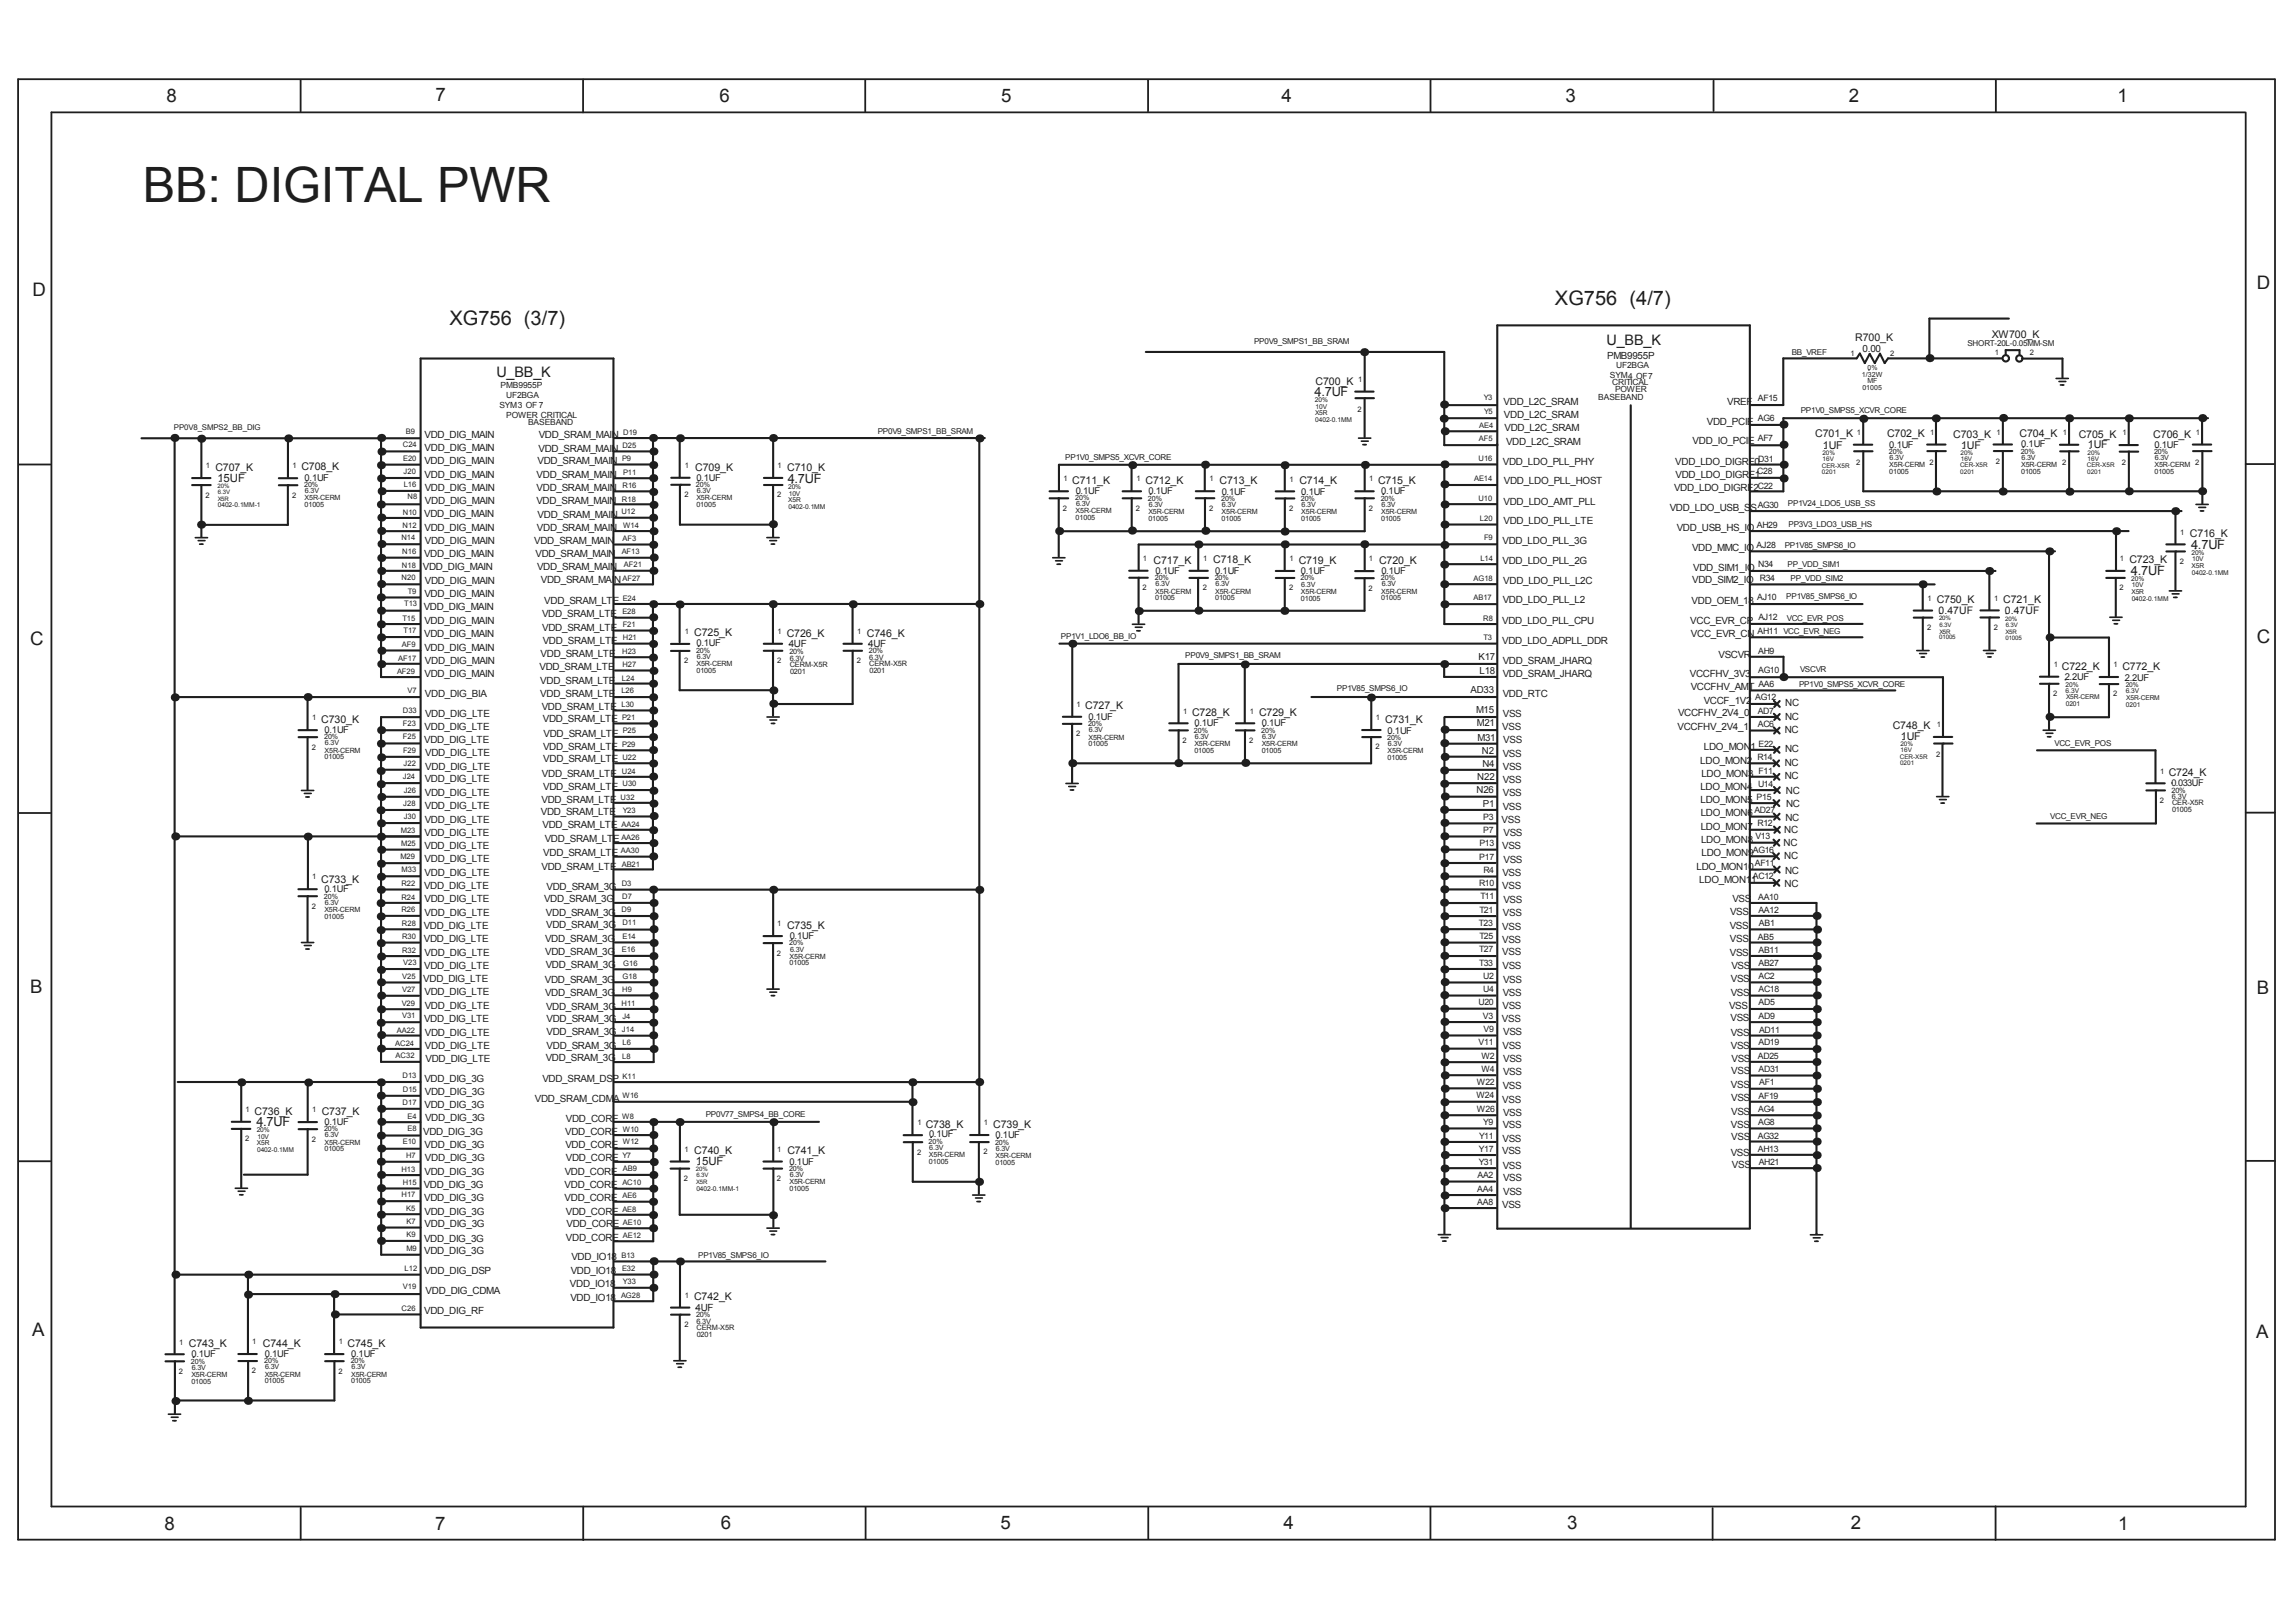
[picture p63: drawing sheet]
<svg xmlns="http://www.w3.org/2000/svg" width="297mm" height="210mm" viewBox="0 0 297 210" stroke-linecap="round" stroke-linejoin="round" font-family="sans-serif">
<defs><g id="words">
<text font-size="6.3" fill="#1e1e1e" x="18.5" y="26.1">BB: DIGITAL PWR</text>
<g font-size="2.6" fill="#1e1e1e">
<text x="201.2" y="39.5">XG756 (4/7)</text>
<text x="58.1" y="42.1">XG756 (3/7)</text>
</g>
<g font-size="2.4" fill="#1e1e1e">
<text x="21.5" y="13.3">8</text>
<text x="56.3" y="13.1">7</text>
<text x="93.1" y="13.3">6</text>
<text x="129.5" y="13.2">5</text>
<text x="165.8" y="13.3">4</text>
<text x="202.5" y="13.2">3</text>
<text x="239.2" y="13.1">2</text>
<text x="273.9" y="13.2">1</text>
<text x="4.2" y="38.3">D</text>
<text x="292" y="37.4">D</text>
<text x="3.9" y="83.4">C</text>
<text x="292" y="83.3">C</text>
<text x="3.9" y="128.4">B</text>
<text x="292" y="128.6">B</text>
<text x="4.2" y="172.9">A</text>
<text x="291.9" y="173.1">A</text>
<text x="21.3" y="198">8</text>
<text x="56.3" y="197.9">7</text>
<text x="93.3" y="197.9">6</text>
<text x="129.4" y="197.9">5</text>
<text x="166.1" y="197.9">4</text>
<text x="202.7" y="197.9">3</text>
<text x="239.4" y="197.9">2</text>
<text x="274" y="198">1</text>
</g>
<g font-size="1.9" fill="#1e1e1e">
<text x="207.9" y="44.6">U_BB_K</text>
<text x="64.2" y="48.8">U_BB_K</text>
</g>
<g font-size="1.7" fill="#1e1e1e">
<text x="170.1" y="51.2">4.7UF</text>
<text x="101.9" y="62.5">4.7UF</text>
<text x="283.5" y="71">4.7UF</text>
<text x="275.7" y="74.4">4.7UF</text>
<text x="33.2" y="145.8">4.7UF</text>
</g>
<g font-size="1.5" fill="#1e1e1e">
<text x="28.1" y="62.3">15UF</text>
<text x="90" y="150.8">15UF</text>
</g>
<g font-size="1.4" fill="#1e1e1e">
<text x="240" y="44.1">R700_K</text>
<text x="257.7" y="43.7">XW700_K</text>
<text x="170.2" y="49.8">C700_K</text>
<text x="234.8" y="56.5">C701_K</text>
<text x="235.8" y="58.1">1UF</text>
<text x="244.1" y="56.6">C702_K</text>
<text x="252.7" y="56.7">C703_K</text>
<text x="253.7" y="58">1UF</text>
<text x="261.3" y="56.6">C704_K</text>
<text x="268.9" y="56.7">C705_K</text>
<text x="270.1" y="58">1UF</text>
<text x="278.6" y="56.6">C706_K</text>
<text x="27.9" y="60.9">C707_K</text>
<text x="39" y="60.9">C708_K</text>
<text x="89.9" y="60.9">C709_K</text>
<text x="101.8" y="60.9">C710_K</text>
<text x="138.7" y="62.7">C711_K</text>
<text x="148.2" y="62.6">C712_K</text>
<text x="157.8" y="62.7">C713_K</text>
<text x="168.1" y="62.6">C714_K</text>
<text x="178.3" y="62.6">C715_K</text>
<text x="283.3" y="69.5">C716_K</text>
<text x="149.2" y="73">C717_K</text>
<text x="157" y="72.9">C718_K</text>
<text x="168" y="73">C719_K</text>
<text x="178.4" y="72.9">C720_K</text>
<text x="275.5" y="72.9">C723_K</text>
<text x="89.8" y="82.3">C725_K</text>
<text x="101.8" y="82.4">C726_K</text>
<text x="112.2" y="82.4">C746_K</text>
<text x="250.6" y="78.1">C750_K</text>
<text x="259.2" y="78.1">C721_K</text>
<text x="266.8" y="86.7">C722_K</text>
<text x="274.6" y="86.7">C772_K</text>
<text x="41.6" y="93.5">C730_K</text>
<text x="140.4" y="91.8">C727_K</text>
<text x="154.2" y="92.7">C728_K</text>
<text x="162.9" y="92.7">C729_K</text>
<text x="179.2" y="93.5">C731_K</text>
<text x="244.9" y="94.3">C748_K</text>
<text x="245.9" y="95.7">1UF</text>
<text x="280.6" y="100.4">C724_K</text>
<text x="41.6" y="114.2">C733_K</text>
<text x="101.8" y="120.2">C735_K</text>
<text x="32.9" y="144.3">C736_K</text>
<text x="41.6" y="144.2">C737_K</text>
<text x="89.8" y="149.4">C740_K</text>
<text x="101.9" y="149.4">C741_K</text>
<text x="119.8" y="146">C738_K</text>
<text x="128.5" y="146">C739_K</text>
<text x="89.8" y="168.2">C742_K</text>
<text x="24.4" y="174.3">C743_K</text>
<text x="34" y="174.3">C744_K</text>
<text x="45" y="174.3">C745_K</text>
</g>
<g font-size="1.3" fill="#1e1e1e">
<text x="207.9" y="46.4">PMB9955P</text>
<text x="241" y="45.5">0.00</text>
<text x="194.5" y="52.4">VDD_L2C_SRAM</text>
<text x="223.5" y="52.4">VREF</text>
<text x="54.9" y="56.7">VDD_DIG_MAIN</text>
<text x="54.9" y="58.3">VDD_DIG_MAIN</text>
<text x="69.7" y="58.5">VDD_SRAM_MAIN</text>
<text x="69.7" y="56.7">VDD_SRAM_MAIN</text>
<text x="194.6" y="54.1">VDD_L2C_SRAM</text>
<text x="194.6" y="55.8">VDD_L2C_SRAM</text>
<text x="194.8" y="57.5">VDD_L2C_SRAM</text>
<text x="219" y="57.5">VDD_IO_PCIE</text>
<text x="220.8" y="55">VDD_PCIE</text>
<text x="54.9" y="60.1">VDD_DIG_MAIN</text>
<text x="54.9" y="61.8">VDD_DIG_MAIN</text>
<text x="54.9" y="63.5">VDD_DIG_MAIN</text>
<text x="55" y="65.2">VDD_DIG_MAIN</text>
<text x="69.4" y="65.2">VDD_SRAM_MAIN</text>
<text x="69.4" y="61.9">VDD_SRAM_MAIN</text>
<text x="69.4" y="63.5">VDD_SRAM_MAIN</text>
<text x="69.5" y="60.1">VDD_SRAM_MAIN</text>
<text x="194.4" y="60.1">VDD_LDO_PLL_PHY</text>
<text x="194.5" y="65.3">VDD_LDO_AMT_PLL</text>
<text x="194.6" y="62.7">VDD_LDO_PLL_HOST</text>
<text x="216.6" y="63.6">VDD_LDO_DIGRF2</text>
<text x="216.7" y="60.1">VDD_LDO_DIGRF0</text>
<text x="216.8" y="61.9">VDD_LDO_DIGRF1</text>
<text x="54.9" y="66.9">VDD_DIG_MAIN</text>
<text x="54.9" y="68.7">VDD_DIG_MAIN</text>
<text x="55" y="70.4">VDD_DIG_MAIN</text>
<text x="69.1" y="70.4">VDD_SRAM_MAIN</text>
<text x="69.5" y="68.7">VDD_SRAM_MAIN</text>
<text x="69.6" y="67">VDD_SRAM_MAIN</text>
<text x="194.4" y="70.4">VDD_LDO_PLL_3G</text>
<text x="194.5" y="67.9">VDD_LDO_PLL_LTE</text>
<text x="216" y="66.1">VDD_LDO_USB_SS</text>
<text x="216.9" y="68.7">VDD_USB_HS_IO</text>
<text x="218.9" y="71.3">VDD_MMC_IO</text>
<text x="54.7" y="73.8">VDD_DIG_MAIN</text>
<text x="54.9" y="72.1">VDD_DIG_MAIN</text>
<text x="54.9" y="77.3">VDD_DIG_MAIN</text>
<text x="55" y="75.5">VDD_DIG_MAIN</text>
<text x="69.3" y="72.1">VDD_SRAM_MAIN</text>
<text x="69.5" y="73.7">VDD_SRAM_MAIN</text>
<text x="70" y="75.4">VDD_SRAM_MAIN</text>
<text x="194.4" y="73">VDD_LDO_PLL_2G</text>
<text x="194.5" y="75.5">VDD_LDO_PLL_L2C</text>
<text x="218.9" y="75.4">VDD_SIM2_IO</text>
<text x="219" y="73.9">VDD_SIM1_IO</text>
<text x="54.8" y="79">VDD_DIG_MAIN</text>
<text x="54.9" y="82.5">VDD_DIG_MAIN</text>
<text x="54.9" y="80.7">VDD_DIG_MAIN</text>
<text x="70.1" y="79.8">VDD_SRAM_LTE</text>
<text x="70.1" y="81.6">VDD_SRAM_LTE</text>
<text x="70.2" y="83.3">VDD_SRAM_LTE</text>
<text x="70.4" y="78.1">VDD_SRAM_LTE</text>
<text x="102" y="83.8">4UF</text>
<text x="112.3" y="83.7">4UF</text>
<text x="194.4" y="83.3">VDD_LDO_ADPLL_DDR</text>
<text x="194.4" y="80.7">VDD_LDO_PLL_CPU</text>
<text x="194.4" y="78.1">VDD_LDO_PLL_L2</text>
<text x="218.7" y="80.7">VCC_EVR_CP</text>
<text x="218.8" y="82.5">VCC_EVR_CN</text>
<text x="218.9" y="78.2">VDD_OEM_18</text>
<text x="250.8" y="79.4">0.47UF</text>
<text x="259.4" y="79.5">0.47UF</text>
<text x="54.9" y="84.2">VDD_DIG_MAIN</text>
<text x="54.9" y="87.6">VDD_DIG_MAIN</text>
<text x="55" y="85.9">VDD_DIG_MAIN</text>
<text x="69.8" y="86.7">VDD_SRAM_LTE</text>
<text x="69.9" y="88.5">VDD_SRAM_LTE</text>
<text x="69.9" y="85">VDD_SRAM_LTE</text>
<text x="190.3" y="89.7">AD33</text>
<text x="191.3" y="85.5">K17</text>
<text x="191.4" y="87.2">L18</text>
<text x="194.4" y="85.9">VDD_SRAM_JHARQ</text>
<text x="194.4" y="87.6">VDD_SRAM_JHARQ</text>
<text x="218.6" y="87.6">VCCFHV_3V3</text>
<text x="218.7" y="89.3">VCCFHV_AMT</text>
<text x="222.3" y="85.1">VSCVR</text>
<text x="54.9" y="94.4">VDD_DIG_LTE</text>
<text x="55" y="90.2">VDD_DIG_BIA</text>
<text x="55" y="92.8">VDD_DIG_LTE</text>
<text x="69.9" y="90.2">VDD_SRAM_LTE</text>
<text x="70.1" y="91.9">VDD_SRAM_LTE</text>
<text x="70.2" y="93.4">VDD_SRAM_LTE</text>
<text x="70.3" y="95.4">VDD_SRAM_LTE</text>
<text x="191" y="92.3">M15</text>
<text x="191.1" y="94">M21</text>
<text x="191.2" y="95.8">M31</text>
<text x="194.4" y="94.4">VSS</text>
<text x="194.4" y="90.2">VDD_RTC</text>
<text x="194.4" y="92.8">VSS</text>
<text x="217" y="94.5">VCCFHV_2V4_1</text>
<text x="217.1" y="92.7">VCCFHV_2V4_0</text>
<text x="220.4" y="91.1">VCCF_1V2</text>
<text x="230.9" y="94.9">NC</text>
<text x="230.9" y="93.2">NC</text>
<text x="231" y="91.4">NC</text>
<text x="54.9" y="96.2">VDD_DIG_LTE</text>
<text x="54.9" y="101.3">VDD_DIG_LTE</text>
<text x="55" y="97.8">VDD_DIG_LTE</text>
<text x="55" y="99.6">VDD_DIG_LTE</text>
<text x="70.1" y="100.6">VDD_SRAM_LTE</text>
<text x="70.2" y="97">VDD_SRAM_LTE</text>
<text x="70.3" y="98.6">VDD_SRAM_LTE</text>
<text x="191.1" y="100.9">N22</text>
<text x="191.7" y="97.5">N2</text>
<text x="191.8" y="99.2">N4</text>
<text x="194.4" y="97.9">VSS</text>
<text x="194.4" y="101.4">VSS</text>
<text x="194.4" y="99.7">VSS</text>
<text x="194.5" y="96.1">VSS</text>
<text x="220" y="98.9">LDO_MON2</text>
<text x="220.1" y="100.5">LDO_MON3</text>
<text x="220.4" y="97">LDO_MON1</text>
<text x="230.9" y="99.2">NC</text>
<text x="230.9" y="100.9">NC</text>
<text x="230.9" y="97.4">NC</text>
<text x="54.9" y="106.5">VDD_DIG_LTE</text>
<text x="55" y="104.7">VDD_DIG_LTE</text>
<text x="55" y="103.1">VDD_DIG_LTE</text>
<text x="70" y="105.5">VDD_SRAM_LTE</text>
<text x="70.1" y="103.9">VDD_SRAM_LTE</text>
<text x="70.2" y="107.2">VDD_SRAM_LTE</text>
<text x="70.3" y="102.2">VDD_SRAM_LTE</text>
<text x="191" y="102.6">N26</text>
<text x="191.9" y="104.4">P1</text>
<text x="194.3" y="106.6">VSS</text>
<text x="194.4" y="104.8">VSS</text>
<text x="194.4" y="103.1">VSS</text>
<text x="220" y="102.2">LDO_MON4</text>
<text x="220" y="103.9">LDO_MON5</text>
<text x="220" y="105.7">LDO_MON6</text>
<text x="220" y="107.4">LDO_MON7</text>
<text x="230.8" y="107.8">NC</text>
<text x="231" y="106.2">NC</text>
<text x="231" y="102.8">NC</text>
<text x="231.1" y="104.4">NC</text>
<text x="54.9" y="109.9">VDD_DIG_LTE</text>
<text x="54.9" y="108.2">VDD_DIG_LTE</text>
<text x="54.9" y="113.4">VDD_DIG_LTE</text>
<text x="54.9" y="111.6">VDD_DIG_LTE</text>
<text x="70.1" y="112.5">VDD_SRAM_LTE</text>
<text x="70.3" y="110.8">VDD_SRAM_LTE</text>
<text x="70.5" y="109">VDD_SRAM_LTE</text>
<text x="194.3" y="109.9">VSS</text>
<text x="194.4" y="113.4">VSS</text>
<text x="194.5" y="108.2">VSS</text>
<text x="194.5" y="111.6">VSS</text>
<text x="219.5" y="112.6">LDO_MON10</text>
<text x="220.1" y="109.1">LDO_MON8</text>
<text x="220.1" y="110.8">LDO_MON9</text>
<text x="230.8" y="109.5">NC</text>
<text x="230.8" y="111.2">NC</text>
<text x="230.9" y="113">NC</text>
<text x="54.9" y="115.1">VDD_DIG_LTE</text>
<text x="54.9" y="116.8">VDD_DIG_LTE</text>
<text x="54.9" y="118.5">VDD_DIG_LTE</text>
<text x="70.4" y="116.8">VDD_SRAM_3G</text>
<text x="70.6" y="118.5">VDD_SRAM_3G</text>
<text x="70.7" y="115.1">VDD_SRAM_3G</text>
<text x="194.4" y="115">VSS</text>
<text x="194.4" y="118.5">VSS</text>
<text x="194.5" y="116.8">VSS</text>
<text x="219.8" y="114.3">LDO_MON11</text>
<text x="223.8" y="118.3">VSS</text>
<text x="224.1" y="116.8">VSS</text>
<text x="230.9" y="114.7">NC</text>
<text x="54.8" y="120.2">VDD_DIG_LTE</text>
<text x="54.8" y="121.9">VDD_DIG_LTE</text>
<text x="54.9" y="125.4">VDD_DIG_LTE</text>
<text x="54.9" y="123.7">VDD_DIG_LTE</text>
<text x="70.5" y="121.9">VDD_SRAM_3G</text>
<text x="70.5" y="123.6">VDD_SRAM_3G</text>
<text x="70.6" y="125.3">VDD_SRAM_3G</text>
<text x="70.7" y="120.1">VDD_SRAM_3G</text>
<text x="194.3" y="122">VSS</text>
<text x="194.4" y="120.3">VSS</text>
<text x="194.4" y="123.6">VSS</text>
<text x="194.4" y="125.4">VSS</text>
<text x="223.8" y="120.3">VSS</text>
<text x="223.8" y="123.7">VSS</text>
<text x="223.8" y="121.8">VSS</text>
<text x="224" y="125.4">VSS</text>
<text x="54.8" y="127.1">VDD_DIG_LTE</text>
<text x="54.9" y="128.8">VDD_DIG_LTE</text>
<text x="54.9" y="130.5">VDD_DIG_LTE</text>
<text x="70.5" y="127.2">VDD_SRAM_3G</text>
<text x="70.5" y="128.9">VDD_SRAM_3G</text>
<text x="70.6" y="130.7">VDD_SRAM_3G</text>
<text x="194.4" y="130.5">VSS</text>
<text x="194.4" y="128.8">VSS</text>
<text x="194.5" y="127.2">VSS</text>
<text x="223.7" y="130.5">VSS</text>
<text x="223.9" y="128.9">VSS</text>
<text x="223.9" y="127.1">VSS</text>
<text x="54.9" y="132.2">VDD_DIG_LTE</text>
<text x="55" y="134">VDD_DIG_LTE</text>
<text x="55" y="135.8">VDD_DIG_LTE</text>
<text x="55.1" y="137.4">VDD_DIG_LTE</text>
<text x="70.6" y="137.3">VDD_SRAM_3G</text>
<text x="70.7" y="132.3">VDD_SRAM_3G</text>
<text x="70.7" y="133.9">VDD_SRAM_3G</text>
<text x="70.7" y="135.7">VDD_SRAM_3G</text>
<text x="194.3" y="132.2">VSS</text>
<text x="194.4" y="135.8">VSS</text>
<text x="194.5" y="137.4">VSS</text>
<text x="194.5" y="134">VSS</text>
<text x="223.9" y="132.2">VSS</text>
<text x="223.9" y="134">VSS</text>
<text x="223.9" y="135.7">VSS</text>
<text x="224" y="137.4">VSS</text>
<text x="54.9" y="140.1">VDD_DIG_3G</text>
<text x="54.9" y="143.4">VDD_DIG_3G</text>
<text x="55" y="141.7">VDD_DIG_3G</text>
<text x="69.2" y="142.6">VDD_SRAM_CDMA</text>
<text x="70.2" y="140">VDD_SRAM_DSP</text>
<text x="194.4" y="142.7">VSS</text>
<text x="194.4" y="140.9">VSS</text>
<text x="194.5" y="139.2">VSS</text>
<text x="223.9" y="140.8">VSS</text>
<text x="224" y="142.4">VSS</text>
<text x="224" y="139">VSS</text>
<text x="54.7" y="146.9">VDD_DIG_3G</text>
<text x="54.9" y="148.5">VDD_DIG_3G</text>
<text x="55" y="145.1">VDD_DIG_3G</text>
<text x="73.1" y="146.9">VDD_CORE</text>
<text x="73.1" y="148.6">VDD_CORE</text>
<text x="73.2" y="145.1">VDD_CORE</text>
<text x="194.3" y="149.4">VSS</text>
<text x="194.4" y="147.7">VSS</text>
<text x="194.4" y="146">VSS</text>
<text x="194.5" y="144.4">VSS</text>
<text x="223.9" y="149.5">VSS</text>
<text x="223.9" y="145.9">VSS</text>
<text x="224" y="144.3">VSS</text>
<text x="224" y="147.5">VSS</text>
<text x="54.8" y="153.7">VDD_DIG_3G</text>
<text x="54.9" y="155.5">VDD_DIG_3G</text>
<text x="54.9" y="152.1">VDD_DIG_3G</text>
<text x="55" y="150.3">VDD_DIG_3G</text>
<text x="73" y="155.4">VDD_CORE</text>
<text x="73" y="153.8">VDD_CORE</text>
<text x="73.1" y="152">VDD_CORE</text>
<text x="73.2" y="150.3">VDD_CORE</text>
<text x="194.4" y="151.2">VSS</text>
<text x="194.5" y="152.9">VSS</text>
<text x="194.5" y="154.7">VSS</text>
<text x="224.1" y="151.1">VSS</text>
<text x="54.9" y="160.7">VDD_DIG_3G</text>
<text x="54.9" y="157.2">VDD_DIG_3G</text>
<text x="54.9" y="158.8">VDD_DIG_3G</text>
<text x="73.2" y="157.2">VDD_CORE</text>
<text x="73.2" y="160.6">VDD_CORE</text>
<text x="73.3" y="158.8">VDD_CORE</text>
<text x="194.3" y="156.3">VSS</text>
<text x="54.9" y="162.3">VDD_DIG_3G</text>
<text x="54.9" y="164.9">VDD_DIG_DSP</text>
<text x="55.1" y="167.5">VDD_DIG_CDMA</text>
<text x="73.7" y="166.5">VDD_IO18</text>
<text x="73.8" y="164.9">VDD_IO18</text>
<text x="73.9" y="163.1">VDD_IO18</text>
<text x="54.9" y="170">VDD_DIG_RF</text>
<text x="73.8" y="168.3">VDD_IO18</text>
<text x="90" y="169.6">4UF</text>
</g>
<g font-size="1.2" fill="#1e1e1e">
<text x="244.4" y="58">0.1UF</text>
<text x="261.5" y="57.9">0.1UF</text>
<text x="278.7" y="57.9">0.1UF</text>
<text x="39.4" y="62.2">0.1UF</text>
<text x="90.1" y="62.2">0.1UF</text>
<text x="139.2" y="63.9">0.1UF</text>
<text x="148.6" y="64">0.1UF</text>
<text x="158.1" y="64">0.1UF</text>
<text x="168.4" y="64">0.1UF</text>
<text x="178.7" y="64">0.1UF</text>
<text x="149.5" y="74.3">0.1UF</text>
<text x="157.2" y="74.3">0.1UF</text>
<text x="168.3" y="74.3">0.1UF</text>
<text x="178.7" y="74.3">0.1UF</text>
<text x="90.1" y="83.6">0.1UF</text>
<text x="267.1" y="88">2.2UF</text>
<text x="274.9" y="88.1">2.2UF</text>
<text x="42" y="94.9">0.1UF</text>
<text x="140.8" y="93.2">0.1UF</text>
<text x="154.5" y="94">0.1UF</text>
<text x="163.2" y="94">0.1UF</text>
<text x="179.5" y="94.9">0.1UF</text>
<text x="280.9" y="101.7">0.033UF</text>
<text x="42" y="115.5">0.1UF</text>
<text x="102.2" y="121.6">0.1UF</text>
<text x="42" y="145.6">0.1UF</text>
<text x="120.2" y="147.2">0.1UF</text>
<text x="128.8" y="147.3">0.1UF</text>
<text x="102.1" y="150.7">0.1UF</text>
<text x="24.8" y="175.7">0.1UF</text>
<text x="34.3" y="175.6">0.1UF</text>
<text x="45.4" y="175.6">0.1UF</text>
</g>
<g font-size="1.1" fill="#1e1e1e">
<text x="209.1" y="47.7">UF2BGA</text>
<text x="64.6" y="52.8">SYM3 OF 7</text>
<text x="64.8" y="50.2">PMB9955P</text>
<text x="65.5" y="51.6">UF2BGA</text>
<text x="206.8" y="51.7">BASEBAND</text>
<text x="208.3" y="48.9">SYM4 OF7</text>
<text x="208.6" y="49.8">CRITICAL</text>
<text x="208.9" y="50.8">POWER</text>
<text x="227.4" y="51.9">AF15</text>
<text x="65.5" y="54.1">POWER CRITICAL</text>
<text x="68.3" y="55.1">BASEBAND</text>
<text x="227.4" y="57.1">AF7</text>
<text x="227.4" y="54.5">AG6</text>
<text x="227.5" y="59.8">D31</text>
<text x="227.3" y="61.4">C28</text>
<text x="227.4" y="65.7">AG30</text>
<text x="227.4" y="63.2">C22</text>
<text x="227.3" y="70.9">AJ28</text>
<text x="227.3" y="68.3">AH29</text>
<text x="227.3" y="77.7">AJ10</text>
<text x="227.5" y="73.4">N34</text>
<text x="227.7" y="75.1">R34</text>
<text x="227.4" y="82.1">AH11 VCC_EVR_NEG</text>
<text x="227.5" y="80.3">AJ12</text>
<text x="227.5" y="87.1">AG10</text>
<text x="227.5" y="84.7">AH9</text>
<text x="227.5" y="88.9">AA6</text>
<text x="227.1" y="90.6">AG12</text>
<text x="227.4" y="92.4">AD7</text>
<text x="227.4" y="94.1">AC6</text>
<text x="227.4" y="98.4">R14</text>
<text x="227.4" y="101.8">U14</text>
<text x="227.5" y="96.7">E22</text>
<text x="227.5" y="100.1">F11</text>
<text x="191.9" y="106.1">P3</text>
<text x="191.9" y="107.8">P7</text>
<text x="227" y="105.2">AD27</text>
<text x="227.3" y="103.5">P15</text>
<text x="227.4" y="106.8">R12</text>
<text x="191.4" y="111.3">P17</text>
<text x="191.4" y="109.5">P13</text>
<text x="191.9" y="113">R4</text>
<text x="226.8" y="113.8">AC12</text>
<text x="226.8" y="110.4">AG16</text>
<text x="227" y="112">AF11</text>
<text x="227.1" y="108.6">V13</text>
<text x="191.3" y="119.8">T23</text>
<text x="191.4" y="114.7">R10</text>
<text x="191.4" y="118.1">T21</text>
<text x="191.5" y="116.4">T11</text>
<text x="227.5" y="116.5">AA10</text>
<text x="227.5" y="118.1">AA12</text>
<text x="227.6" y="119.8">AB1</text>
<text x="191.4" y="125">T33</text>
<text x="191.4" y="123.2">T27</text>
<text x="191.4" y="121.5">T25</text>
<text x="227.4" y="121.6">AB5</text>
<text x="227.5" y="125">AB27</text>
<text x="227.5" y="123.3">AB11</text>
<text x="191.3" y="130.1">U20</text>
<text x="191.9" y="131.9">V3</text>
<text x="191.9" y="126.7">U2</text>
<text x="191.9" y="128.4">U4</text>
<text x="227.5" y="126.7">AC2</text>
<text x="227.5" y="128.4">AC18</text>
<text x="227.5" y="131.9">AD9</text>
<text x="227.5" y="130.1">AD5</text>
<text x="191.3" y="135.3">V11</text>
<text x="191.7" y="137.1">W2</text>
<text x="191.9" y="133.6">V9</text>
<text x="227.4" y="137.1">AD25</text>
<text x="227.5" y="135.3">AD19</text>
<text x="227.6" y="133.6">AD11</text>
<text x="191" y="142.2">W24</text>
<text x="191.1" y="140.5">W22</text>
<text x="191.1" y="143.9">W26</text>
<text x="191.6" y="138.8">W4</text>
<text x="227.5" y="143.9">AG4</text>
<text x="227.5" y="142.2">AF19</text>
<text x="227.5" y="138.7">AD31</text>
<text x="227.6" y="140.4">AF1</text>
<text x="191.3" y="149.1">Y17</text>
<text x="191.4" y="147.4">Y11</text>
<text x="191.9" y="145.6">Y9</text>
<text x="227.4" y="149.1">AH13</text>
<text x="227.4" y="147.4">AG32</text>
<text x="227.5" y="145.6">AG8</text>
<text x="191.1" y="154.2">AA4</text>
<text x="191.1" y="155.9">AA8</text>
<text x="191.1" y="152.4">AA2</text>
<text x="191.3" y="150.8">Y31</text>
<text x="227.5" y="150.8">AH21</text>
</g>
<g font-size="1" fill="#1e1e1e">
<text x="162.2" y="44.5">PP0V9_SMPS1_BB_SRAM</text>
<text x="231.8" y="45.9">BB_VREF</text>
<text x="239.4" y="46.1">1</text>
<text x="244.5" y="46">2</text>
<text x="254.5" y="44.8">SHORT-20L-0.05MM-SM</text>
<text x="258.1" y="46">1</text>
<text x="262.6" y="46">2</text>
<text x="175.6" y="53.3">2</text>
<text x="175.7" y="49.4">1</text>
<text x="191.9" y="51.8">Y3</text>
<text x="192" y="53.6">Y5</text>
<text x="233" y="53.5">PP1V0_SMPS5_XCVR_CORE</text>
<text x="22.5" y="55.7">PP0V8_SMPS2_BB_DIG</text>
<text x="52.1" y="57.9">C24</text>
<text x="52.2" y="59.6">E20</text>
<text x="52.5" y="56.2">B9</text>
<text x="80.5" y="59.7">P9</text>
<text x="80.5" y="57.9">D25</text>
<text x="80.6" y="56.2">D19</text>
<text x="113.5" y="56.2">PP0V9_SMPS1_BB_SRAM</text>
<text x="137.8" y="59.5">PP1V0_SMPS5_XCVR_CORE</text>
<text x="191.3" y="59.6">U16</text>
<text x="191.3" y="57.1">AF5</text>
<text x="191.4" y="55.3">AE4</text>
<text x="240.2" y="56.3">1</text>
<text x="249.7" y="56.2">1</text>
<text x="258.3" y="56.2">1</text>
<text x="266.9" y="56.3">1</text>
<text x="274.6" y="56.3">1</text>
<text x="284.1" y="56.2">1</text>
<text x="26.6" y="64.4">2</text>
<text x="26.6" y="60.6">1</text>
<text x="37.8" y="64.4">2</text>
<text x="37.9" y="60.6">1</text>
<text x="52.2" y="61.3">J20</text>
<text x="52.2" y="63.1">L16</text>
<text x="52.7" y="64.6">N8</text>
<text x="80.5" y="64.9">R18</text>
<text x="80.5" y="63.2">R16</text>
<text x="80.6" y="61.5">P11</text>
<text x="88.6" y="64.3">2</text>
<text x="88.6" y="60.6">1</text>
<text x="100.6" y="64.4">2</text>
<text x="100.6" y="60.6">1</text>
<text x="137.6" y="62.3">1</text>
<text x="147" y="62.3">1</text>
<text x="156.5" y="62.3">1</text>
<text x="166.8" y="62.3">1</text>
<text x="177.1" y="62.3">1</text>
<text x="190.7" y="62.3">AE14</text>
<text x="191.3" y="64.8">U10</text>
<text x="231.3" y="65.5">PP1V24_LDO5_USB_SS</text>
<text x="240.1" y="60.1">2</text>
<text x="249.6" y="60.1">2</text>
<text x="258.2" y="60.1">2</text>
<text x="266.8" y="60.1">2</text>
<text x="274.5" y="60.2">2</text>
<text x="284" y="60.1">2</text>
<text x="51.9" y="69.9">N14</text>
<text x="52" y="71.7">N16</text>
<text x="52.1" y="68.3">N12</text>
<text x="52.1" y="66.6">N10</text>
<text x="80.4" y="66.6">U12</text>
<text x="80.4" y="71.7">AF13</text>
<text x="80.6" y="70">AF3</text>
<text x="80.6" y="68.3">W14</text>
<text x="137.5" y="66.1">2</text>
<text x="147" y="66.1">2</text>
<text x="156.4" y="66.1">2</text>
<text x="166.8" y="66.1">2</text>
<text x="177.1" y="66.1">2</text>
<text x="191.5" y="67.4">L20</text>
<text x="192" y="69.9">F9</text>
<text x="230.9" y="70.9">PP1V85_SMPS6_IO</text>
<text x="231.4" y="68.2">PP3V3_LDO3_USB_HS</text>
<text x="282" y="69.2">1</text>
<text x="52" y="75.1">N20</text>
<text x="52" y="73.5">N18</text>
<text x="52.7" y="76.8">T9</text>
<text x="80.5" y="75.2">AF27</text>
<text x="80.6" y="77.7">E24</text>
<text x="80.7" y="73.4">AF21</text>
<text x="147.8" y="76.4">2</text>
<text x="147.9" y="72.6">1</text>
<text x="155.6" y="76.4">2</text>
<text x="155.7" y="72.6">1</text>
<text x="166.8" y="76.4">2</text>
<text x="166.8" y="72.6">1</text>
<text x="177" y="76.4">2</text>
<text x="177.1" y="72.6">1</text>
<text x="190.6" y="77.6">AB17</text>
<text x="190.6" y="75.1">AG18</text>
<text x="191.5" y="72.6">L14</text>
<text x="231.1" y="77.6">PP1V85_SMPS6_IO</text>
<text x="231.3" y="73.4">PP_VDD_SIM1</text>
<text x="231.7" y="75.2">PP_VDD_SIM2</text>
<text x="249.4" y="77.7">1</text>
<text x="258" y="77.7">1</text>
<text x="274.2" y="76.4">2</text>
<text x="274.3" y="72.6">1</text>
<text x="282" y="73">2</text>
<text x="52" y="83.8">AF9</text>
<text x="52.1" y="80.3">T15</text>
<text x="52.2" y="81.9">T17</text>
<text x="52.3" y="78.4">T13</text>
<text x="80.5" y="79.4">E28</text>
<text x="80.6" y="81.1">F21</text>
<text x="80.6" y="82.9">H21</text>
<text x="88.6" y="82.1">1</text>
<text x="100.6" y="82">1</text>
<text x="110.9" y="82">1</text>
<text x="137.3" y="82.7">PP1V1_LDO6_BB_IO</text>
<text x="191.9" y="80.3">R8</text>
<text x="191.9" y="82.8">T3</text>
<text x="231.2" y="80.4">VCC_EVR_POS</text>
<text x="249.3" y="81.5">2</text>
<text x="257.9" y="81.5">2</text>
<text x="51.4" y="87.2">AF29</text>
<text x="51.5" y="85.5">AF17</text>
<text x="52.7" y="89.7">V7</text>
<text x="80.4" y="89.7">L26</text>
<text x="80.5" y="88.1">L24</text>
<text x="80.5" y="84.6">H23</text>
<text x="80.5" y="86.4">H27</text>
<text x="88.5" y="85.8">2</text>
<text x="100.5" y="85.8">2</text>
<text x="102.1" y="84.6">20%</text>
<text x="102.2" y="85.5">6.3V</text>
<text x="102.2" y="86.3">CERM-X5R</text>
<text x="102.2" y="87.2">0201</text>
<text x="110.9" y="85.8">2</text>
<text x="112.4" y="84.5">20%</text>
<text x="112.4" y="85.4">6.3V</text>
<text x="112.5" y="86.2">CERM-X5R</text>
<text x="112.5" y="87.1">0201</text>
<text x="153.3" y="85.2">PP0V9_SMPS1_BB_SRAM</text>
<text x="173" y="89.5">PP1V85_SMPS6_IO</text>
<text x="232.8" y="88.9">PP1V0_SMPS5_XCVR_CORE</text>
<text x="232.9" y="87">VSCVR</text>
<text x="265.7" y="86.3">1</text>
<text x="273.4" y="86.3">1</text>
<text x="40.4" y="93.2">1</text>
<text x="52.1" y="92.2">D33</text>
<text x="52.1" y="95.7">F25</text>
<text x="52.1" y="93.9">F23</text>
<text x="80.4" y="91.5">L30</text>
<text x="80.5" y="93.2">P21</text>
<text x="80.6" y="94.9">P25</text>
<text x="139.2" y="95.3">2</text>
<text x="139.3" y="91.5">1</text>
<text x="153.1" y="92.3">1</text>
<text x="161.7" y="92.3">1</text>
<text x="178" y="93.2">1</text>
<text x="250.6" y="94.1">1</text>
<text x="265.6" y="90.1">2</text>
<text x="273.4" y="90.1">2</text>
<text x="40.4" y="97">2</text>
<text x="52.1" y="100.8">J24</text>
<text x="52.2" y="97.4">F29</text>
<text x="52.2" y="99.2">J22</text>
<text x="80.4" y="100.1">U24</text>
<text x="80.5" y="96.6">P29</text>
<text x="80.5" y="98.4">U22</text>
<text x="80.5" y="101.8">U30</text>
<text x="153" y="96.1">2</text>
<text x="161.6" y="96.1">2</text>
<text x="178" y="97">2</text>
<text x="250.5" y="98">2</text>
<text x="265.8" y="96.5">VCC_EVR_POS</text>
<text x="279.4" y="100.1">1</text>
<text x="51.9" y="107.8">M23</text>
<text x="52.2" y="104.3">J28</text>
<text x="52.2" y="102.6">J26</text>
<text x="52.2" y="106">J30</text>
<text x="80.3" y="103.5">U32</text>
<text x="80.4" y="107">AA24</text>
<text x="80.6" y="105.2">Y23</text>
<text x="265.3" y="106">VCC_EVR_NEG</text>
<text x="279.4" y="103.9">2</text>
<text x="280.9" y="102.6">20%</text>
<text x="281" y="103.4">6.3V</text>
<text x="281" y="105.1">01005</text>
<text x="281" y="104.2">CER-X5R</text>
<text x="40.4" y="113.8">1</text>
<text x="51.8" y="111.2">M29</text>
<text x="51.9" y="109.5">M25</text>
<text x="52" y="112.9">M33</text>
<text x="80.3" y="110.4">AA30</text>
<text x="80.4" y="108.7">AA26</text>
<text x="80.4" y="112.2">AB21</text>
<text x="40.3" y="117.6">2</text>
<text x="51.9" y="118">R26</text>
<text x="51.9" y="116.4">R24</text>
<text x="51.9" y="114.7">R22</text>
<text x="52" y="119.8">R28</text>
<text x="80.4" y="118.1">D9</text>
<text x="80.4" y="114.7">D3</text>
<text x="80.5" y="116.4">D7</text>
<text x="80.5" y="119.7">D11</text>
<text x="100.6" y="119.9">1</text>
<text x="52" y="121.5">R30</text>
<text x="52" y="123.3">R32</text>
<text x="52.2" y="124.9">V23</text>
<text x="80.5" y="123.2">E16</text>
<text x="80.5" y="121.6">E14</text>
<text x="80.6" y="125">G16</text>
<text x="100.5" y="123.7">2</text>
<text x="52" y="130.1">V29</text>
<text x="52" y="131.8">V31</text>
<text x="52" y="128.4">V27</text>
<text x="52" y="126.7">V25</text>
<text x="80.4" y="130.2">H11</text>
<text x="80.5" y="128.4">H9</text>
<text x="80.5" y="131.9">J4</text>
<text x="80.5" y="126.7">G18</text>
<text x="51.1" y="135.3">AC24</text>
<text x="51.2" y="136.9">AC32</text>
<text x="51.3" y="133.7">AA22</text>
<text x="80.4" y="133.6">J14</text>
<text x="80.5" y="137">L8</text>
<text x="80.5" y="135.3">L6</text>
<text x="31.8" y="143.9">1</text>
<text x="40.4" y="143.9">1</text>
<text x="52.1" y="139.5">D13</text>
<text x="52.1" y="143">D17</text>
<text x="52.1" y="141.3">D15</text>
<text x="80.5" y="142.2">W16</text>
<text x="80.5" y="139.6">K11</text>
<text x="31.7" y="147.7">2</text>
<text x="40.4" y="147.7">2</text>
<text x="52.1" y="148.1">E10</text>
<text x="52.5" y="149.9">H7</text>
<text x="52.7" y="146.4">E8</text>
<text x="52.7" y="144.8">E4</text>
<text x="80.5" y="144.8">W8</text>
<text x="80.5" y="149.9">Y7</text>
<text x="80.6" y="148.1">W12</text>
<text x="80.6" y="146.4">W10</text>
<text x="88.5" y="149">1</text>
<text x="91.3" y="144.5">PP0V77_SMPS4_BB_CORE</text>
<text x="100.6" y="149">1</text>
<text x="118.6" y="149.4">2</text>
<text x="118.7" y="145.6">1</text>
<text x="127.2" y="149.4">2</text>
<text x="127.3" y="145.6">1</text>
<text x="51.9" y="151.6">H13</text>
<text x="51.9" y="155">H17</text>
<text x="52.1" y="153.3">H15</text>
<text x="80.5" y="153.3">AC10</text>
<text x="80.5" y="155">AE6</text>
<text x="80.6" y="151.6">AB9</text>
<text x="88.5" y="152.8">2</text>
<text x="100.5" y="152.8">2</text>
<text x="52.6" y="156.7">K5</text>
<text x="52.6" y="161.9">M9</text>
<text x="52.6" y="160.1">K9</text>
<text x="52.6" y="158.4">K7</text>
<text x="80.5" y="156.8">AE8</text>
<text x="80.6" y="160.2">AE12</text>
<text x="80.6" y="158.5">AE10</text>
<text x="52.1" y="166.8">V19</text>
<text x="52.3" y="164.5">L12</text>
<text x="80.3" y="167.9">AG28</text>
<text x="80.4" y="162.8">B13</text>
<text x="80.5" y="164.5">E32</text>
<text x="80.6" y="166.2">Y33</text>
<text x="88.6" y="168">1</text>
<text x="90.3" y="162.8">PP1V85_SMPS6_IO</text>
<text x="23.2" y="174">1</text>
<text x="32.6" y="174">1</text>
<text x="43.8" y="174">1</text>
<text x="52" y="169.6">C26</text>
<text x="88.5" y="171.7">2</text>
<text x="90" y="170.5">20%</text>
<text x="90.1" y="171.3">6.3V</text>
<text x="90.1" y="172.1">CERM-X5R</text>
<text x="90.1" y="173">0201</text>
<text x="23.1" y="177.8">2</text>
<text x="32.6" y="177.7">2</text>
<text x="43.8" y="177.8">2</text>
</g>
<g font-size=".9" fill="#1e1e1e">
<text x="241.6" y="47.9">0%</text>
<text x="170.1" y="52">20%</text>
<text x="170.1" y="53.7">X5R</text>
<text x="170.2" y="52.9">10V</text>
<text x="240.9" y="48.7">1/32W</text>
<text x="240.9" y="50.5">01005</text>
<text x="241.6" y="49.6">MF</text>
<text x="170.2" y="54.6">0402-0.1MM</text>
<text x="244.4" y="58.8">20%</text>
<text x="244.5" y="59.5">6.3V</text>
<text x="261.4" y="58.7">20%</text>
<text x="261.5" y="59.5">6.3V</text>
<text x="278.7" y="58.7">20%</text>
<text x="278.8" y="59.5">6.3V</text>
<text x="28.2" y="65.7">0402-0.1MM-1</text>
<text x="39.3" y="63">20%</text>
<text x="39.4" y="65.6">01005</text>
<text x="39.4" y="64.8">X5R-CERM</text>
<text x="39.5" y="63.8">6.3V</text>
<text x="90" y="63">20%</text>
<text x="90.1" y="65.6">01005</text>
<text x="90.1" y="64.8">X5R-CERM</text>
<text x="90.1" y="63.8">6.3V</text>
<text x="102" y="63.3">20%</text>
<text x="102" y="65">X5R</text>
<text x="102" y="65.8">0402-0.1MM</text>
<text x="102" y="64.1">10V</text>
<text x="139.1" y="64.7">20%</text>
<text x="139.2" y="65.5">6.3V</text>
<text x="148.5" y="64.8">20%</text>
<text x="148.6" y="65.6">6.3V</text>
<text x="158" y="64.8">20%</text>
<text x="158.1" y="65.6">6.3V</text>
<text x="168.3" y="64.8">20%</text>
<text x="168.4" y="65.6">6.3V</text>
<text x="178.6" y="64.8">20%</text>
<text x="178.7" y="65.6">6.3V</text>
<text x="244.4" y="61.4">01005</text>
<text x="244.4" y="60.5">X5R-CERM</text>
<text x="261.5" y="61.3">01005</text>
<text x="261.5" y="60.4">X5R-CERM</text>
<text x="278.7" y="61.3">01005</text>
<text x="278.7" y="60.4">X5R-CERM</text>
<text x="139.2" y="67.3">01005</text>
<text x="139.2" y="66.4">X5R-CERM</text>
<text x="148.6" y="67.4">01005</text>
<text x="148.6" y="66.5">X5R-CERM</text>
<text x="158" y="67.4">01005</text>
<text x="158" y="66.6">X5R-CERM</text>
<text x="168.3" y="67.4">01005</text>
<text x="168.3" y="66.5">X5R-CERM</text>
<text x="178.7" y="67.4">01005</text>
<text x="178.7" y="66.5">X5R-CERM</text>
<text x="283.5" y="71.8">20%</text>
<text x="149.4" y="75.1">20%</text>
<text x="149.5" y="77.7">01005</text>
<text x="149.5" y="76.8">X5R-CERM</text>
<text x="149.5" y="75.9">6.3V</text>
<text x="157.2" y="75.1">20%</text>
<text x="157.2" y="77.7">01005</text>
<text x="157.2" y="76.8">X5R-CERM</text>
<text x="157.3" y="75.9">6.3V</text>
<text x="168.2" y="75.1">20%</text>
<text x="168.3" y="77.7">01005</text>
<text x="168.3" y="76.9">X5R-CERM</text>
<text x="168.3" y="75.9">6.3V</text>
<text x="178.6" y="75.1">20%</text>
<text x="178.7" y="77.7">01005</text>
<text x="178.7" y="76.8">X5R-CERM</text>
<text x="178.8" y="75.9">6.3V</text>
<text x="275.7" y="75.2">20%</text>
<text x="275.8" y="76.9">X5R</text>
<text x="275.8" y="77.7">0402-0.1MM</text>
<text x="275.8" y="76">10V</text>
<text x="283.5" y="73.5">X5R</text>
<text x="283.6" y="74.3">0402-0.1MM</text>
<text x="283.6" y="72.6">10V</text>
<text x="90" y="84.5">20%</text>
<text x="90.1" y="86.2">X5R-CERM</text>
<text x="90.1" y="87">01005</text>
<text x="90.2" y="85.2">6.3V</text>
<text x="267.2" y="88.8">20%</text>
<text x="267.2" y="89.6">6.3V</text>
<text x="275" y="88.9">20%</text>
<text x="275" y="89.7">6.3V</text>
<text x="41.9" y="95.7">20%</text>
<text x="140.8" y="94">20%</text>
<text x="140.8" y="95.7">X5R-CERM</text>
<text x="140.9" y="94.8">6.3V</text>
<text x="154.5" y="94.8">20%</text>
<text x="154.6" y="95.6">6.3V</text>
<text x="163.2" y="94.8">20%</text>
<text x="163.3" y="95.6">6.3V</text>
<text x="179.5" y="95.7">20%</text>
<text x="267.3" y="91.4">0201</text>
<text x="267.3" y="90.5">X5R-CERM</text>
<text x="275" y="91.5">0201</text>
<text x="275.1" y="90.6">X5R-CERM</text>
<text x="42" y="98.2">01005</text>
<text x="42" y="97.4">X5R-CERM</text>
<text x="42" y="96.4">6.3V</text>
<text x="140.8" y="96.6">01005</text>
<text x="154.5" y="97.4">01005</text>
<text x="154.5" y="96.5">X5R-CERM</text>
<text x="163.2" y="97.4">01005</text>
<text x="163.2" y="96.5">X5R-CERM</text>
<text x="179.5" y="98.3">01005</text>
<text x="179.5" y="97.5">X5R-CERM</text>
<text x="179.6" y="96.5">6.3V</text>
<text x="41.9" y="116.3">20%</text>
<text x="42" y="118.9">01005</text>
<text x="42" y="118">X5R-CERM</text>
<text x="42" y="117.1">6.3V</text>
<text x="102.1" y="122.4">20%</text>
<text x="102.2" y="124.9">01005</text>
<text x="102.2" y="124.1">X5R-CERM</text>
<text x="102.2" y="123.1">6.3V</text>
<text x="33.2" y="146.6">20%</text>
<text x="33.2" y="148.2">X5R</text>
<text x="33.3" y="149.1">0402-0.1MM</text>
<text x="33.3" y="147.4">10V</text>
<text x="41.9" y="146.4">20%</text>
<text x="42" y="149">01005</text>
<text x="42" y="148.1">X5R-CERM</text>
<text x="42" y="147.2">6.3V</text>
<text x="120.1" y="148">20%</text>
<text x="120.2" y="149.7">X5R-CERM</text>
<text x="120.2" y="148.8">6.3V</text>
<text x="128.7" y="148.1">20%</text>
<text x="128.8" y="149.9">X5R-CERM</text>
<text x="128.8" y="148.9">6.3V</text>
<text x="90.1" y="154.1">0402-0.1MM-1</text>
<text x="102.1" y="151.5">20%</text>
<text x="102.1" y="154.1">01005</text>
<text x="102.1" y="153.3">X5R-CERM</text>
<text x="102.2" y="152.3">6.3V</text>
<text x="120.2" y="150.6">01005</text>
<text x="128.8" y="150.7">01005</text>
<text x="24.7" y="176.5">20%</text>
<text x="24.8" y="179.1">01005</text>
<text x="24.8" y="178.2">X5R-CERM</text>
<text x="24.8" y="177.3">6.3V</text>
<text x="34.2" y="176.4">20%</text>
<text x="34.2" y="178.2">X5R-CERM</text>
<text x="34.2" y="179">01005</text>
<text x="34.3" y="177.2">6.3V</text>
<text x="45.4" y="176.4">20%</text>
<text x="45.4" y="179">01005</text>
<text x="45.4" y="178.1">X5R-CERM</text>
<text x="45.5" y="177.2">6.3V</text>
</g>
<g font-size=".8" fill="#1e1e1e">
<text x="235.8" y="58.9">20%</text>
<text x="235.8" y="59.7">16V</text>
<text x="253.6" y="58.9">20%</text>
<text x="253.7" y="59.7">16V</text>
<text x="270.1" y="58.9">20%</text>
<text x="270.1" y="59.6">16V</text>
<text x="28.1" y="63.1">20%</text>
<text x="28.2" y="64.8">X5R</text>
<text x="28.2" y="63.9">6.3V</text>
<text x="235.7" y="60.5">CER-X5R</text>
<text x="235.7" y="61.4">0201</text>
<text x="253.6" y="60.5">CER-X5R</text>
<text x="253.6" y="61.4">0201</text>
<text x="270" y="60.5">CER-X5R</text>
<text x="270" y="61.3">0201</text>
<text x="250.9" y="80.3">20%</text>
<text x="250.9" y="82.7">01005</text>
<text x="250.9" y="82">X5R</text>
<text x="250.9" y="81.1">6.3V</text>
<text x="259.4" y="80.3">20%</text>
<text x="259.5" y="82.8">01005</text>
<text x="259.5" y="82">X5R</text>
<text x="259.5" y="81.2">6.3V</text>
<text x="245.8" y="98.2">CER-X5R</text>
<text x="245.8" y="99.1">0201</text>
<text x="245.9" y="96.6">20%</text>
<text x="245.9" y="97.4">16V</text>
<text x="90" y="151.6">20%</text>
<text x="90.1" y="153.2">X5R</text>
<text x="90.1" y="152.3">6.3V</text>
</g>
</g></defs>
<g fill="none" stroke="#1e1e1e" stroke-width=".22">
<path d="M175.8 56.7h1.5M176.1 57.1h.9M176.3 57.5h.4M266 49h1.6M266.4 49.4h.9M266.6 49.8h.4M25.3 69.6h1.5M25.6 70h.9M25.8 70.4h.5M99.2 69.6h1.6M99.6 70h.9M99.8 70.4h.4"/>
<path d="M136.2 72.2h1.6M136.6 72.6h.8M136.8 73h.4M273 79.9h1.5M280.6 76.5h1.6M281 76.9h.9M281.2 77.3h.5M284.1 65.3h1.6M284.5 65.7h.8M284.7 66.1h.4M99.2 92.8h1.6M99.6 93.2h.9"/>
<path d="M99.8 93.6h.4M146.5 80.8h1.6M146.9 81.2h.9M147.1 81.6h.4M248 84.2h1.6M248.3 84.6h.9M248.5 85h.5M256.6 84.2h1.6M257 84.6h.9M257.2 85h.4M264.3 94.5h1.6M264.7 94.9h.9"/>
<path d="M264.9 95.3h.4M273.3 80.3h.9M273.5 80.7h.5M39 102.3h1.6M39.4 102.7h.9M39.6 103.1h.4M137.9 101.4h1.6M138.3 101.8h.8M138.5 102.2h.4M250.5 103.1h1.6M250.9 103.5h.9M251.1 103.9h.4"/>
<path d="M39 122h1.6M39.4 122.4h.9M39.6 122.8h.4M99.2 128h1.6M99.6 128.4h.9M99.8 128.8h.4M30.4 153.8h1.6M30.8 154.2h.9M31 154.6h.4M99.2 158.9h1.6M99.6 159.3h.9M99.8 159.8h.4"/>
<path d="M125.8 154.7h1.6M126.2 155h.9M126.4 155.5h.4M186.1 159.8h1.6M234.2 159.8h1.6M87.2 176.1h1.5M87.5 176.5h.9M87.7 176.9h.5M186.4 160.2h.9M186.6 160.6h.5M234.6 160.2h.9M234.8 160.6h.4"/>
<path d="M21.8 183h1.6M22.2 183.4h.8M22.3 183.9h.5"/>
</g>
<g fill="none" stroke="#1e1e1e" stroke-width=".27">
<path d="M18.3 56.7h36M22.6 56.8v118.3M26.1 56.7v5.1M37.3 56.9v4.8M49.3 56.9v30.7h5.1M49.5 58.4h4.8M54.4 46.4h25v125.4h-25zM79.5 58.4h4.7M79.5 56.7h47.9M84.5 56.6v19h-5.1M87.9 56.8v5M100 56.8v4.9"/>
<path d="M126.7 57v89.8M148.2 45.5h38.6v12.1h6.9M175.3 50.7h2.4M175.4 51.5h2.4M176.5 51.6v5M176.6 45.7v4.8M187 52.4h6.6M187 54.1h6.7M187.1 55.8h6.5M211 52.4v106.5M226.4 55h4.1M226.5 57.6h4"/>
<path d="M239.8 57.5h2.4M239.9 58.4h2.4M241 54v3.5M241.1 58.5v5.1h43.6M249.3 57.5h2.4M249.3 58.4h2.4M250.5 54.3v3.2M250.5 58.5v4.9M257.9 57.5h2.4M257.9 58.4h2.4M259 46.4h-14.7l-.5 .6-.6-1.2-.7 1.2-.6-1.2-.6 1.2-.7-1.2-.4 .6h-9.5v6h-4.2M259.1 54.2v3.2"/>
<path d="M259.1 58.5v4.9M259.5 45.9v-.6h1.8v.6M259.9 41.2h-10.3v5.1M261.8 46.4h5v2.5M266.5 57.6h2.4M266.5 58.4h2.4M267.7 54.2v3.2M267.7 58.6v4.8M274.2 57.6h2.4M274.2 58.4h2.4M275.4 54.3v3.1M275.4 58.6v4.8"/>
<path d="M283.7 57.5h2.4M283.7 58.4h2.4M284.9 54.3v3.2M284.9 58.5v6.7M285.7 54.1h-55v9.5h-4.2M24.9 62.8h2.4M24.9 61.9h2.3M26.1 62.8v6.7M36.1 62.8h2.4M36.1 61.9h2.4M37.2 62.9v5h-11.2M49.6 61.9h4.7"/>
<path d="M49.6 73.9h4.7M49.6 67h4.7M49.6 79h4.7M49.6 70.4h4.7M49.6 65.3h4.7M49.6 60.1h4.7M49.6 75.6h4.7M49.6 77.3h4.7M49.6 72.2h4.8M49.6 63.5h4.7M49.7 68.7h4.7M79.5 73.9h4.7"/>
<path d="M79.5 72.2h4.7M79.5 65.3h4.7M79.5 78.2h47M79.5 63.6h4.7M79.5 67h4.7M79.5 60.1h4.7M79.5 70.5h4.7M79.5 61.9h4.7M79.5 68.7h4.7M79.6 79.9h4.5M84.5 78.3v34.2h-5.1M86.8 62.7h2.4"/>
<path d="M86.8 61.8h2.4M87.9 78.4v4.7M88 62.9v5h11.6M98.8 61.8h2.4M98.8 62.8h2.4M100 78.5v4.7M100 62.8v6.7M110.3 78.3v4.9M135.8 63.6h2.4M135.8 64.5h2.4M137 64.5v7.5M137 63.5v-3.4h49.9v20.7h6.7"/>
<path d="M145.2 63.6h2.4M145.2 64.5h2.4M146.1 73.9h2.4M146.1 74.8h2.4M146.4 60.2v3.3M146.4 64.5v4M147.3 74.9v5.7M153.9 73.9h2.4M153.9 74.8h2.4M154.7 63.6h2.4M154.7 64.5h2.4M155 74.8v4.1"/>
<path d="M155 70.6v3.1M155.9 60.4v3.1M155.9 64.5v4M165 63.6h2.4M165.1 73.9h2.3M165.1 64.5h2.4M165.1 74.8h2.4M166.2 70.6v3.2M166.2 60.3v3.2M166.2 74.9v3.9M166.2 64.5v4M175.3 73.9h2.4"/>
<path d="M175.3 74.8h2.4M175.3 63.6h2.4M175.3 64.5h2.5M176.5 74.9v4.1h-28.9M176.6 60.5v3M176.6 64.5v4.2h-39.3M176.6 70.6v3.1M186.6 70.5h-39.3v3.2M186.9 62.8h6.7M186.9 78.2h6.7M186.9 75.6h6.7M186.9 60.1h6.7"/>
<path d="M187 73h6.6M187 70.4h6.6M187.1 65.2h6.5M187.2 67.9h6.4M226.4 78.2h14.6M226.4 73.9h31.8M226.4 68.7h49M226.5 60.1h3.9M226.5 75.6h23.8M226.5 71.3h39.4M226.5 61.8h3.9M226.5 66.1h55.7"/>
<path d="M247.6 79h2.4M247.6 79.9h2.4M248.7 75.7v3.2M248.8 80v4.1M256.2 79.9h2.4M256.2 79h2.4M257.4 74v4.9M265.1 71.2v16.3M272.5 73.9h2.4M272.5 74.8h2.4M273.7 74.8v5M273.8 69v4.8"/>
<path d="M280.3 70.4h2.4M280.3 71.4h2.4M281.4 66.3v4M281.4 71.5v4.9M22.8 90.2h31.5M38.6 94.5h2.4M38.6 95.4h2.4M39.8 90.5v3.9M39.8 95.5v6.7M49.5 94.5h4.7M49.5 97.9h4.8M49.5 85.9h4.8"/>
<path d="M49.6 96.2h4.7M49.6 82.4h4.7M49.6 99.6h4.7M49.6 80.8h4.7M49.7 84.2h4.7M54.3 92.8h-5v44.6h5M79.5 83.3h4.7M79.5 85h4.7M79.5 95.4h4.7M79.5 93.6h4.7M79.5 90.2h4.7M79.5 81.6h4.7"/>
<path d="M79.5 91.9h4.8M79.6 97.1h4.7M79.6 88.5h4.7M79.6 86.8h4.7M79.6 98.8h4.7M86.8 84.2h2.4M86.8 83.3h2.4M87.9 84.3v5h11.7M98.8 84.2h2.4M98.8 83.3h2.4M100 84.3v8.3M109.1 83.3h2.4"/>
<path d="M109.1 84.2h2.4M110.3 84.3v6.8h-10M137.1 83.3h56.5M137.5 93.7h2.4M137.5 92.8h2.4M138.7 93.7v7.6M138.7 83.4v9.3M151.3 93.6h2.4M151.3 94.5h2.4M152.5 94.6v4M159.9 94.5h2.4M159.9 93.6h2.4"/>
<path d="M161 86.1v7.4M161.1 94.6v3.9M169.7 90.2h23.9M176.2 94.5h2.4M176.2 95.4h2.4M177.4 95.5v3.3h-38.4M177.4 90.5v3.8M186.8 86.1v1.5h6.9M186.9 92.8v66.8M186.9 92.8h6.6M187.1 97.9h6.5M187.1 99.6h6.5"/>
<path d="M187.2 96.2h6.5M187.2 94.5h6.5M193.6 85.9h-41.1v7.6M226.4 89.3h18.8M226.4 87.6h25v7.6M226.4 85h4.3v2.6M226.4 98.8h3.2M226.4 82.5h14.6M226.5 97h3.2M226.5 94.5h3.2M226.5 91.1h3.2M226.5 92.8h3.2"/>
<path d="M226.5 80.7h14.5M229.4 98.4l.8 .8M229.5 96.6l.7 .8M229.5 94.1l.7 .8M229.5 90.7l.7 .8M229.5 92.4l.7 .8M230.2 98.4l-.7 .8M230.2 96.7l-.7 .7M230.2 94.2l-.7 .7M230.2 90.7l-.7 .8M230.2 92.4l-.7 .8M250.2 95.4h2.4"/>
<path d="M250.2 96.2h2.4M251.3 96.4v6.6M257.4 80v4.1M263.5 97.1h15.4v4.2M263.9 87.6h2.4M263.9 88.5h2.4M265.1 88.6v5.8M265.4 82.5h7.4v5M271.6 87.6h2.4M271.6 88.5h2.5M272.8 88.6v4.2h-7.5M22.9 108.2l31.4 .1"/>
<path d="M38.6 115.1h2.4M38.6 116h2.4M39.8 116.1v5.8M39.8 108.4v6.7M49.5 115.1h4.8M49.5 103.1h4.8M49.5 110h4.8M49.5 106.5h4.8M49.6 118.5h4.7M49.6 101.3h4.7M49.6 111.7h4.7M49.6 116.8h4.7"/>
<path d="M49.6 113.4h4.7M49.6 104.8h4.7M79.5 102.2h4.7M79.5 110.9h4.7M79.5 105.7h4.7M79.5 107.4h4.7M79.5 109.1h4.7M79.5 100.5h4.7M79.5 118.5h4.7M79.5 115.1h47.1M79.5 103.9h4.7M79.5 116.8h4.8"/>
<path d="M84.6 115v22.4h-5.2M100 115v6.1M187 118.6h6.5M187 111.7h6.5M187.1 108.3h6.4M187.1 110h6.4M187.1 101.4h6.5M187.1 116.9h6.5M187.1 113.4h6.5M187.1 115.1h6.5M187.1 106.6h6.5M187.2 104.8h6.4"/>
<path d="M187.2 103.1h6.4M226.4 110.8h3.2M226.4 114.3h3.3M226.4 109.1h3.3M226.4 103.9h3.3M226.5 100.5h3.2M226.5 105.7h3.2M226.5 112.5h3.2M226.5 118.5h8.3M226.5 102.2h3.2M226.5 116.9h8.5v42.8M226.5 107.4h3.2"/>
<path d="M229.4 110.4l.8 .8M229.4 108.7l.8 .7M229.4 103.5l.8 .8M229.4 113.8l.8 .8M229.5 100.1l.7 .8M229.5 105.3l.7 .8M229.5 112.1l.7 .8M229.5 101.8l.7 .8M229.5 107l.8 .8M230.1 110.4l-.7 .8M230.2 108.7l-.7 .7M230.2 103.6l-.7 .7"/>
<path d="M230.2 113.9l-.7 .7M230.2 100.2l-.7 .7M230.2 105.3l-.7 .8M230.2 112.2l-.7 .7M230.2 101.9l-.7 .7M230.3 107l-.7 .8M277.7 101.4h2.4M277.7 102.3h2.4M278.9 102.4v4.2h-15.4M49.5 128.9h4.7M49.5 135.7h4.7M49.5 122h4.7"/>
<path d="M49.5 125.4h4.7M49.6 132.3h4.7M49.6 123.7h4.7M49.6 130.6h4.7M49.6 127.1h4.7M49.7 120.3h4.7M49.7 134h4.7M79.5 125.4h4.7M79.5 130.6h4.7M79.5 134h4.7M79.5 123.7h4.7M79.5 135.7h4.8"/>
<path d="M79.5 127.1h4.7M79.5 132.3h4.8M79.5 128.8h4.8M79.6 120.3h4.7M79.6 122h4.7M98.8 121.1h2.4M98.8 122h2.4M100 122.2v5.7M187 122h6.5M187 132.3h6.5M187 120.2h6.5M187 130.5h6.5"/>
<path d="M187 128.8h6.5M187 139.1h6.5M187.1 123.7h6.4M187.1 134h6.4M187.1 137.5h6.5M187.1 127.1h6.5M187.1 135.7h6.5M187.1 125.4h6.5M226.5 120.3h8.3M226.5 128.8h8.3M226.5 132.3h8.3M226.5 139.2h8.3"/>
<path d="M226.5 122h8.3M226.5 137.4h8.3M226.5 130.6h8.3M226.5 134h8.3M226.5 135.7h8.4M226.5 123.7h8.4M226.6 125.4h8.3M226.6 127.1h8.3M23 140h31.4M30 146.1h2.4M30 145.2h2.4M31.2 140.2v4.8"/>
<path d="M31.2 146.1v7.6M38.6 145.2h2.4M38.6 146.1h2.4M39.8 146.1v5.9h-8.3M39.8 140.3v4.7M49.3 140.1v22.3h5M49.5 153.8h4.7M49.5 150.3h4.7M49.5 146.9h4.8M49.6 148.7h4.7M49.6 143.5h4.7M49.6 141.8h4.7"/>
<path d="M49.6 157.1h4.7M49.6 152.1h4.7M49.6 155.4h4.8M49.7 145.2h4.7M49.7 158.9h4.7M79.4 145.2h26.5M79.4 146.9h5.1M79.5 152h4.7M79.5 142.6h38.6M79.5 150.4h4.7M79.5 140h46.9M79.5 159h4.7"/>
<path d="M79.5 148.7h4.7M79.5 153.8h4.7M79.5 155.5h4.7M79.6 157.2h4.7M84.5 145.5v15.1h-5M86.8 150.3h2.3M86.8 151.2h2.4M87.9 151.3v5.9h12.1M88 145.3v5M98.8 150.3h2.4M98.8 151.2h2.4M100 145.4v4.8"/>
<path d="M100.1 151.2v7.6M116.9 146.9h2.4M116.9 147.8h2.4M118 140.4v6.4M118.1 147.8h.1M118.1 147.8v5.1h8.4M125.5 147.8h2.4M125.5 146.9h2.4M126.6 147.8v6.7M187 152.9h6.4M187 156.3h6.6M187 149.5h6.5"/>
<path d="M187 151.2h6.5M187 142.6h6.5M187 154.7h6.5M187 140.8h6.5M187.1 147.8h6.4M187.1 144.3h6.4M187.1 146h6.5M193.7 159h32.7M226.4 159v-116.9h-32.7v116.9M226.4 151.2h8.3M226.4 146h8.3M226.5 149.4h8.3"/>
<path d="M226.5 147.7h8.3M226.5 140.9h8.3M226.5 142.6h8.3M226.5 144.3h8.3M235 159.7h.1M21.4 175.3h2.4M21.4 176.2h2.4M22.5 165h31.8M22.6 176.2v6.7M30.8 175.2h2.4M30.8 176.1h2.4M32.1 164.8v10.3"/>
<path d="M32.1 176.2v4.8M32.3 167.5h22.1M42.1 175.2h2.3M42.1 176.2h2.4M43.2 167.6v7.5M43.3 176.2v5h-20.4M43.3 170.1h11.1M49.6 160.6h4.7M79.4 163.2h27.4M79.5 164.9h4.8M79.5 166.7h4.9M84.5 163.4v5h-5"/>
<path d="M86.8 169.2h2.4M86.8 170.1h2.4M87.9 170.2v5.8M88 163.6v5.5"/>
<circle cx="259.5" cy="46.4" r=".41"/>
<circle cx="261.3" cy="46.4" r=".41"/>
</g>
<g fill="none" stroke="#1e1e1e" stroke-width=".23">
<path d="M38.9 10.4v4M75.4 10.3v4.3M111.9 10.3v4.2M148.5 10.3v4.1M185.1 10.3v4.2M221.7 10.4v4M258.2 10.3v4.2M290.4 14.5h-283.7v180.5h283.8v-180.4M294.3 10.2h-292v189h292v-188.9M2.4 60.1h4.2M290.5 60.1h3.7M2.4 105.2h4.1"/>
<path d="M290.5 105.2h3.8M2.5 150.3h4M290.6 150.2h3.7M38.9 195.1v4.1M75.5 195v4.3M112 195v4.2M148.6 195.1v4.1M185.1 195v4.1M221.6 195.2v4.1M258.2 194.9v4.4"/>
</g>
<g fill="none" stroke="#1e1e1e" stroke-width=".13">
<path d="M170.6 51.2h.1M236 58h.1M241.7 47.9h.1M244.6 58h.1M253.9 58h.1M261.7 57.9h.1M270.3 58h.1M278.9 57.9h.1M28.4 62.3h.1M39.6 62.2h.1M90.3 62.2h.1M102.4 62.5h.1"/>
<path d="M139.4 63.9h.1M148.8 64h.1M149.7 74.3h.1M157.4 74.3h.1M158.3 64h.1M168.5 74.3h.1M168.6 64h.1M178.9 64h.1M178.9 74.3h.1M259.5 79.4h.1M276.2 74.4h.1M284 71h.1"/>
<path d="M42.2 94.9h.1M90.3 83.6h.1M102.1 83.4h.1M112.4 83.4h.1M141 93.2h.1M154.7 94h.1M163.4 94h.1M179.7 94.9h.1M246.1 95.7h.1M267.1 88h.1M274.9 88.1h.1M42.2 115.5h.1"/>
<path d="M280.9 101.3h.1M102.4 121.6h.1M33.7 145.8h.1M42.2 145.6h.1M90.3 150.7h.1M102.4 150.7h.1M120.4 147.2h.1M129 147.3h.1M25 175.7h.1M34.5 175.6h.1M45.6 175.6h.1M90 169.3h.1"/>
<path d="M2.4 199.2h.1"/>
</g>
<g fill="none" stroke="#1e1e1e" stroke-width=".19">
<path d="M176.5 57.5h.1M266.8 49.8h.1M26 70.4h.1M100 70.4h.1M137 73h.1M281.4 77.3h.1M284.9 66.1h.1M100 93.6h.1M147.3 81.6h.1M248.7 85h.1M257.4 85h.1M265.1 95.3h.1"/>
<path d="M273.7 80.7h.1M39.8 103.1h.1M138.7 102.2h.1M251.3 103.9h.1M100 128.8h.1M31.2 154.6h.1M100 159.8h.1M126.6 155.5h.1M87.9 176.9h.1M186.8 160.6h.1M235 160.6h.1M22.6 183.9h.1"/>
</g>
<g fill="none" stroke="#1e1e1e" stroke-width=".25">
<path d="M176.5 51.5h.1M250.5 58.4h.1M267.7 58.4h.1M275.4 58.4h.1M284.9 58.4h.1M26 62.8h.1M37.2 62.8h.1M88 62.7h.1M100 62.8h.1M146.4 64.5h.1M147.3 74.8h.1M176.5 74.8h.1"/>
<path d="M176.5 64.5h.1M248.7 79.9h.1M257.4 79.9h.1M273.6 74.8h.1M281.4 71.4h.1M39.8 95.4h.1M88 84.2h.1M100 84.2h.1M110.3 84.2h.1M152.4 94.5h.1M161.1 94.5h.1M177.4 95.4h.1"/>
<path d="M251.4 96.2h.1M272.8 88.5h.1M278.8 102.3h.1M100 122h.1M31.2 146.1h.1M39.8 146.1h.1M87.9 151.2h.1M99.9 151.2h.1M118.1 147.8h.1M126.7 147.8h.1M22.6 176.2h.1M32 176.1h.1"/>
<path d="M43.2 176.2h.1M88 170.1h.1"/>
</g>
<g fill="#1e1e1e">
<circle cx="26" cy="67.9" r=".52"/>
<circle cx="32.1" cy="181.3" r=".52"/>
</g>
<path d="M39.8 122.8h.1" fill="none" stroke="#1e1e1e" stroke-width=".19"/>
<path d="M39.8 116h.1" fill="none" stroke="#1e1e1e" stroke-width=".25"/>
<circle cx="84.5" cy="85.1" r=".52" fill="#1e1e1e"/>
<path d="M138.7 93.7h.1" fill="none" stroke="#1e1e1e" stroke-width=".25"/>
<circle cx="137" cy="68.7" r=".52" fill="#1e1e1e"/>
<path d="M137 64.5h.1" fill="none" stroke="#1e1e1e" stroke-width=".25"/>
<g fill="#1e1e1e">
<circle cx="147.3" cy="79.1" r=".52"/>
<circle cx="146.4" cy="68.7" r=".52"/>
<circle cx="155" cy="79" r=".52"/>
</g>
<path d="M155 74.8h.1" fill="none" stroke="#1e1e1e" stroke-width=".25"/>
<g fill="#1e1e1e">
<circle cx="155" cy="70.5" r=".52"/>
<circle cx="155.9" cy="68.7" r=".52"/>
</g>
<path d="M155.9 64.5h.1" fill="none" stroke="#1e1e1e" stroke-width=".25"/>
<circle cx="161" cy="86" r=".52" fill="#1e1e1e"/>
<path d="M166.2 64.5h.1M166.2 74.8h.1" fill="none" stroke="#1e1e1e" stroke-width=".25"/>
<g fill="#1e1e1e">
<circle cx="176.5" cy="70.4" r=".52"/>
<circle cx="230.8" cy="61.9" r=".52"/>
<circle cx="230.7" cy="54.9" r=".52"/>
</g>
<path d="M241 58.4h.1" fill="none" stroke="#1e1e1e" stroke-width=".25"/>
<path d="M250.9 79.4h.1" fill="none" stroke="#1e1e1e" stroke-width=".13"/>
<circle cx="257.3" cy="73.9" r=".52" fill="#1e1e1e"/>
<path d="M259.1 58.4h.1M265.1 88.5h.1" fill="none" stroke="#1e1e1e" stroke-width=".25"/>
<g fill="#1e1e1e">
<circle cx="26" cy="56.8" r=".52"/>
<circle cx="32.1" cy="167.5" r=".52"/>
<circle cx="32.1" cy="165" r=".52"/>
<circle cx="110.3" cy="78.2" r=".52"/>
<circle cx="146.5" cy="60.2" r=".52"/>
<circle cx="152.4" cy="98.8" r=".52"/>
<circle cx="155.9" cy="60.1" r=".52"/>
<circle cx="161.1" cy="98.7" r=".52"/>
<circle cx="176.6" cy="60.2" r=".52"/>
<circle cx="176.5" cy="45.6" r=".52"/>
<circle cx="230.7" cy="87.6" r=".52"/>
<circle cx="230.7" cy="57.5" r=".52"/>
<circle cx="230.8" cy="60.1" r=".52"/>
<circle cx="248.7" cy="75.6" r=".52"/>
<circle cx="250.5" cy="63.6" r=".52"/>
<circle cx="250.4" cy="54.1" r=".52"/>
<circle cx="275.4" cy="63.6" r=".52"/>
<circle cx="275.4" cy="54.1" r=".52"/>
<circle cx="281.4" cy="66.1" r=".52"/>
<circle cx="284.9" cy="63.6" r=".52"/>
<circle cx="284.9" cy="54.1" r=".52"/>
<circle cx="22.7" cy="181.3" r=".52"/>
<circle cx="22.6" cy="56.7" r=".52"/>
<circle cx="31.2" cy="140.1" r=".52"/>
<circle cx="37.3" cy="56.7" r=".52"/>
<circle cx="43.3" cy="170.1" r=".52"/>
<circle cx="49.3" cy="160.6" r=".52"/>
<circle cx="49.3" cy="157.2" r=".52"/>
<circle cx="49.3" cy="153.8" r=".52"/>
<circle cx="49.3" cy="152" r=".52"/>
<circle cx="49.3" cy="148.6" r=".52"/>
<circle cx="49.3" cy="145.2" r=".52"/>
<circle cx="49.3" cy="141.8" r=".52"/>
<circle cx="49.3" cy="143.5" r=".52"/>
<circle cx="39.9" cy="140.1" r=".52"/>
<circle cx="49.3" cy="140.1" r=".52"/>
<circle cx="49.3" cy="135.7" r=".52"/>
<circle cx="49.3" cy="133.9" r=".52"/>
<circle cx="49.3" cy="130.6" r=".52"/>
<circle cx="49.3" cy="127.1" r=".52"/>
<circle cx="49.3" cy="123.8" r=".52"/>
<circle cx="49.3" cy="125.5" r=".52"/>
<circle cx="49.3" cy="122.1" r=".52"/>
<circle cx="49.3" cy="118.6" r=".52"/>
<circle cx="49.3" cy="115.1" r=".52"/>
<circle cx="49.3" cy="111.8" r=".52"/>
<circle cx="49.3" cy="113.5" r=".52"/>
<circle cx="49.3" cy="110" r=".52"/>
<circle cx="49.3" cy="106.5" r=".52"/>
<circle cx="49.3" cy="103.1" r=".52"/>
<circle cx="49.2" cy="99.8" r=".52"/>
<circle cx="49.3" cy="101.5" r=".52"/>
<circle cx="49.3" cy="98" r=".52"/>
<circle cx="49.3" cy="94.5" r=".52"/>
<circle cx="49.3" cy="85.9" r=".52"/>
<circle cx="49.3" cy="82.5" r=".52"/>
<circle cx="49.3" cy="79" r=".52"/>
<circle cx="49.3" cy="77.3" r=".52"/>
<circle cx="49.3" cy="73.9" r=".52"/>
<circle cx="49.4" cy="70.4" r=".52"/>
<circle cx="49.3" cy="67" r=".52"/>
<circle cx="49.3" cy="68.7" r=".52"/>
<circle cx="49.3" cy="65.3" r=".52"/>
<circle cx="49.3" cy="61.9" r=".52"/>
<circle cx="49.4" cy="58.4" r=".52"/>
<circle cx="49.3" cy="56.7" r=".52"/>
<circle cx="84.5" cy="166.7" r=".52"/>
<circle cx="84.6" cy="163.2" r=".52"/>
<circle cx="84.5" cy="157.2" r=".52"/>
<circle cx="84.5" cy="153.8" r=".52"/>
<circle cx="84.5" cy="152.1" r=".52"/>
<circle cx="84.5" cy="148.6" r=".52"/>
<circle cx="84.5" cy="145.2" r=".52"/>
<circle cx="84.6" cy="135.8" r=".52"/>
<circle cx="84.5" cy="134" r=".52"/>
<circle cx="84.6" cy="130.6" r=".52"/>
<circle cx="84.5" cy="127.2" r=".52"/>
<circle cx="84.6" cy="125.4" r=".52"/>
<circle cx="84.5" cy="123.7" r=".52"/>
<circle cx="84.6" cy="122" r=".52"/>
<circle cx="84.6" cy="118.6" r=".52"/>
<circle cx="84.5" cy="115.1" r=".52"/>
<circle cx="84.5" cy="109.1" r=".52"/>
<circle cx="84.5" cy="107.4" r=".52"/>
<circle cx="84.5" cy="104" r=".52"/>
<circle cx="84.5" cy="100.5" r=".52"/>
<circle cx="84.5" cy="97.1" r=".52"/>
<circle cx="84.5" cy="95.4" r=".52"/>
<circle cx="84.5" cy="91.9" r=".52"/>
<circle cx="84.5" cy="88.5" r=".52"/>
<circle cx="84.5" cy="83.3" r=".52"/>
<circle cx="84.5" cy="79.9" r=".52"/>
<circle cx="84.5" cy="73.9" r=".52"/>
<circle cx="84.5" cy="70.5" r=".52"/>
<circle cx="84.5" cy="67" r=".52"/>
<circle cx="84.5" cy="65.3" r=".52"/>
<circle cx="84.5" cy="61.9" r=".52"/>
<circle cx="84.5" cy="58.4" r=".52"/>
<circle cx="84.5" cy="56.7" r=".52"/>
<circle cx="88" cy="163.3" r=".52"/>
<circle cx="87.9" cy="145.2" r=".52"/>
<circle cx="88" cy="56.7" r=".52"/>
<circle cx="100" cy="157.3" r=".52"/>
<circle cx="100.1" cy="145.2" r=".52"/>
<circle cx="100" cy="115.1" r=".52"/>
<circle cx="100" cy="91.1" r=".52"/>
<circle cx="100.1" cy="89.3" r=".52"/>
<circle cx="100" cy="67.8" r=".52"/>
<circle cx="100" cy="56.7" r=".52"/>
<circle cx="118.1" cy="142.6" r=".52"/>
<circle cx="118" cy="140.1" r=".52"/>
<circle cx="126.7" cy="140" r=".52"/>
<circle cx="126.7" cy="115.2" r=".52"/>
<circle cx="126.7" cy="56.7" r=".52"/>
<circle cx="138.7" cy="83.3" r=".52"/>
<circle cx="166.2" cy="79" r=".52"/>
<circle cx="166.2" cy="70.4" r=".52"/>
<circle cx="186.9" cy="154.7" r=".52"/>
<circle cx="186.9" cy="151.2" r=".52"/>
<circle cx="186.9" cy="149.5" r=".52"/>
<circle cx="186.9" cy="147.8" r=".52"/>
<circle cx="186.9" cy="146.1" r=".52"/>
<circle cx="186.9" cy="142.6" r=".52"/>
<circle cx="186.9" cy="139.2" r=".52"/>
<circle cx="186.9" cy="137.5" r=".52"/>
<circle cx="186.9" cy="135.7" r=".52"/>
<circle cx="186.9" cy="134" r=".52"/>
<circle cx="186.9" cy="130.5" r=".52"/>
<circle cx="186.9" cy="127.1" r=".52"/>
<circle cx="186.9" cy="125.4" r=".52"/>
<circle cx="186.9" cy="123.7" r=".52"/>
<circle cx="186.9" cy="121.9" r=".52"/>
<circle cx="186.9" cy="118.6" r=".52"/>
<circle cx="186.9" cy="115.1" r=".52"/>
<circle cx="186.9" cy="113.4" r=".52"/>
<circle cx="186.9" cy="109.9" r=".52"/>
<circle cx="186.9" cy="106.5" r=".52"/>
<circle cx="186.9" cy="103.1" r=".52"/>
<circle cx="186.8" cy="101.4" r=".52"/>
<circle cx="186.9" cy="97.9" r=".52"/>
<circle cx="186.9" cy="94.4" r=".52"/>
<circle cx="186.8" cy="85.9" r=".52"/>
<circle cx="186.8" cy="73.1" r=".52"/>
<circle cx="186.9" cy="70.5" r=".52"/>
<circle cx="186.9" cy="67.9" r=".52"/>
<circle cx="186.9" cy="65.3" r=".52"/>
<circle cx="186.9" cy="62.7" r=".52"/>
<circle cx="186.9" cy="55.8" r=".52"/>
<circle cx="186.8" cy="52.4" r=".52"/>
<circle cx="235" cy="151.2" r=".52"/>
<circle cx="235" cy="147.7" r=".52"/>
<circle cx="235" cy="149.5" r=".52"/>
<circle cx="235" cy="146" r=".52"/>
<circle cx="235.1" cy="142.6" r=".52"/>
<circle cx="235" cy="139.2" r=".52"/>
<circle cx="235" cy="135.8" r=".52"/>
<circle cx="235" cy="137.4" r=".52"/>
<circle cx="235" cy="134" r=".52"/>
<circle cx="235" cy="130.6" r=".52"/>
<circle cx="235" cy="127.1" r=".52"/>
<circle cx="235" cy="123.7" r=".52"/>
<circle cx="235" cy="125.4" r=".52"/>
<circle cx="235" cy="122" r=".52"/>
<circle cx="235" cy="118.5" r=".52"/>
<circle cx="249.6" cy="46.4" r=".52"/>
<circle cx="265.2" cy="82.5" r=".52"/>
<circle cx="265.1" cy="71.4" r=".52"/>
<circle cx="22.7" cy="165" r=".52"/>
<circle cx="22.7" cy="108.2" r=".52"/>
<circle cx="22.6" cy="90.2" r=".52"/>
<circle cx="43.3" cy="167.5" r=".52"/>
<circle cx="49.3" cy="155.5" r=".52"/>
<circle cx="49.3" cy="158.9" r=".52"/>
<circle cx="49.3" cy="147" r=".52"/>
<circle cx="49.3" cy="150.3" r=".52"/>
<circle cx="49.3" cy="128.8" r=".52"/>
<circle cx="49.3" cy="132.4" r=".52"/>
<circle cx="49.2" cy="116.9" r=".52"/>
<circle cx="49.2" cy="120.4" r=".52"/>
<circle cx="49.2" cy="104.9" r=".52"/>
<circle cx="49.3" cy="108.3" r=".52"/>
<circle cx="39.8" cy="108.3" r=".52"/>
<circle cx="49.3" cy="96.2" r=".52"/>
<circle cx="49.3" cy="80.8" r=".52"/>
<circle cx="49.3" cy="84.2" r=".52"/>
<circle cx="39.8" cy="90.2" r=".52"/>
<circle cx="49.3" cy="72.2" r=".52"/>
<circle cx="49.3" cy="75.6" r=".52"/>
<circle cx="49.3" cy="60.2" r=".52"/>
<circle cx="49.4" cy="63.6" r=".52"/>
<circle cx="84.5" cy="164.9" r=".52"/>
<circle cx="84.5" cy="158.9" r=".52"/>
<circle cx="84.5" cy="155.5" r=".52"/>
<circle cx="84.6" cy="150.4" r=".52"/>
<circle cx="84.5" cy="146.9" r=".52"/>
<circle cx="84.5" cy="132.3" r=".52"/>
<circle cx="84.6" cy="128.9" r=".52"/>
<circle cx="84.6" cy="120.3" r=".52"/>
<circle cx="84.6" cy="116.9" r=".52"/>
<circle cx="84.5" cy="110.8" r=".52"/>
<circle cx="84.6" cy="105.6" r=".52"/>
<circle cx="84.5" cy="102.3" r=".52"/>
<circle cx="84.5" cy="98.8" r=".52"/>
<circle cx="84.5" cy="93.7" r=".52"/>
<circle cx="84.5" cy="90.2" r=".52"/>
<circle cx="84.5" cy="86.8" r=".52"/>
<circle cx="84.5" cy="81.6" r=".52"/>
<circle cx="84.5" cy="78.2" r=".52"/>
<circle cx="84.5" cy="68.7" r=".52"/>
<circle cx="84.6" cy="72.1" r=".52"/>
<circle cx="84.5" cy="60.2" r=".52"/>
<circle cx="84.5" cy="63.7" r=".52"/>
<circle cx="87.9" cy="78.2" r=".52"/>
<circle cx="100" cy="78.2" r=".52"/>
<circle cx="126.7" cy="152.9" r=".52"/>
<circle cx="126.7" cy="78.2" r=".52"/>
<circle cx="138.7" cy="98.8" r=".52"/>
<circle cx="166.2" cy="68.8" r=".52"/>
<circle cx="166.2" cy="60.2" r=".52"/>
<circle cx="177.4" cy="90.3" r=".52"/>
<circle cx="186.9" cy="156.4" r=".52"/>
<circle cx="186.9" cy="152.9" r=".52"/>
<circle cx="186.9" cy="144.3" r=".52"/>
<circle cx="186.9" cy="140.9" r=".52"/>
<circle cx="186.9" cy="132.2" r=".52"/>
<circle cx="186.9" cy="128.8" r=".52"/>
<circle cx="186.8" cy="116.8" r=".52"/>
<circle cx="186.9" cy="120.3" r=".52"/>
<circle cx="186.8" cy="104.8" r=".52"/>
<circle cx="186.9" cy="108.2" r=".52"/>
<circle cx="186.9" cy="111.7" r=".52"/>
<circle cx="186.9" cy="96.2" r=".52"/>
<circle cx="186.8" cy="99.7" r=".52"/>
<circle cx="186.9" cy="78.2" r=".52"/>
<circle cx="186.8" cy="75.6" r=".52"/>
<circle cx="186.9" cy="60.1" r=".52"/>
<circle cx="186.8" cy="54.2" r=".52"/>
<circle cx="235.1" cy="140.9" r=".52"/>
<circle cx="235" cy="144.4" r=".52"/>
<circle cx="235" cy="128.8" r=".52"/>
<circle cx="235" cy="132.3" r=".52"/>
<circle cx="235.1" cy="120.3" r=".52"/>
<circle cx="241.1" cy="54.2" r=".52"/>
<circle cx="265.2" cy="92.8" r=".52"/>
<circle cx="259.1" cy="63.6" r=".52"/>
<circle cx="259.2" cy="54.1" r=".52"/>
<circle cx="273.8" cy="68.7" r=".52"/>
<circle cx="267.7" cy="63.6" r=".52"/>
<circle cx="267.7" cy="54.1" r=".52"/>
</g>
<use href="#words"/>
</svg>
